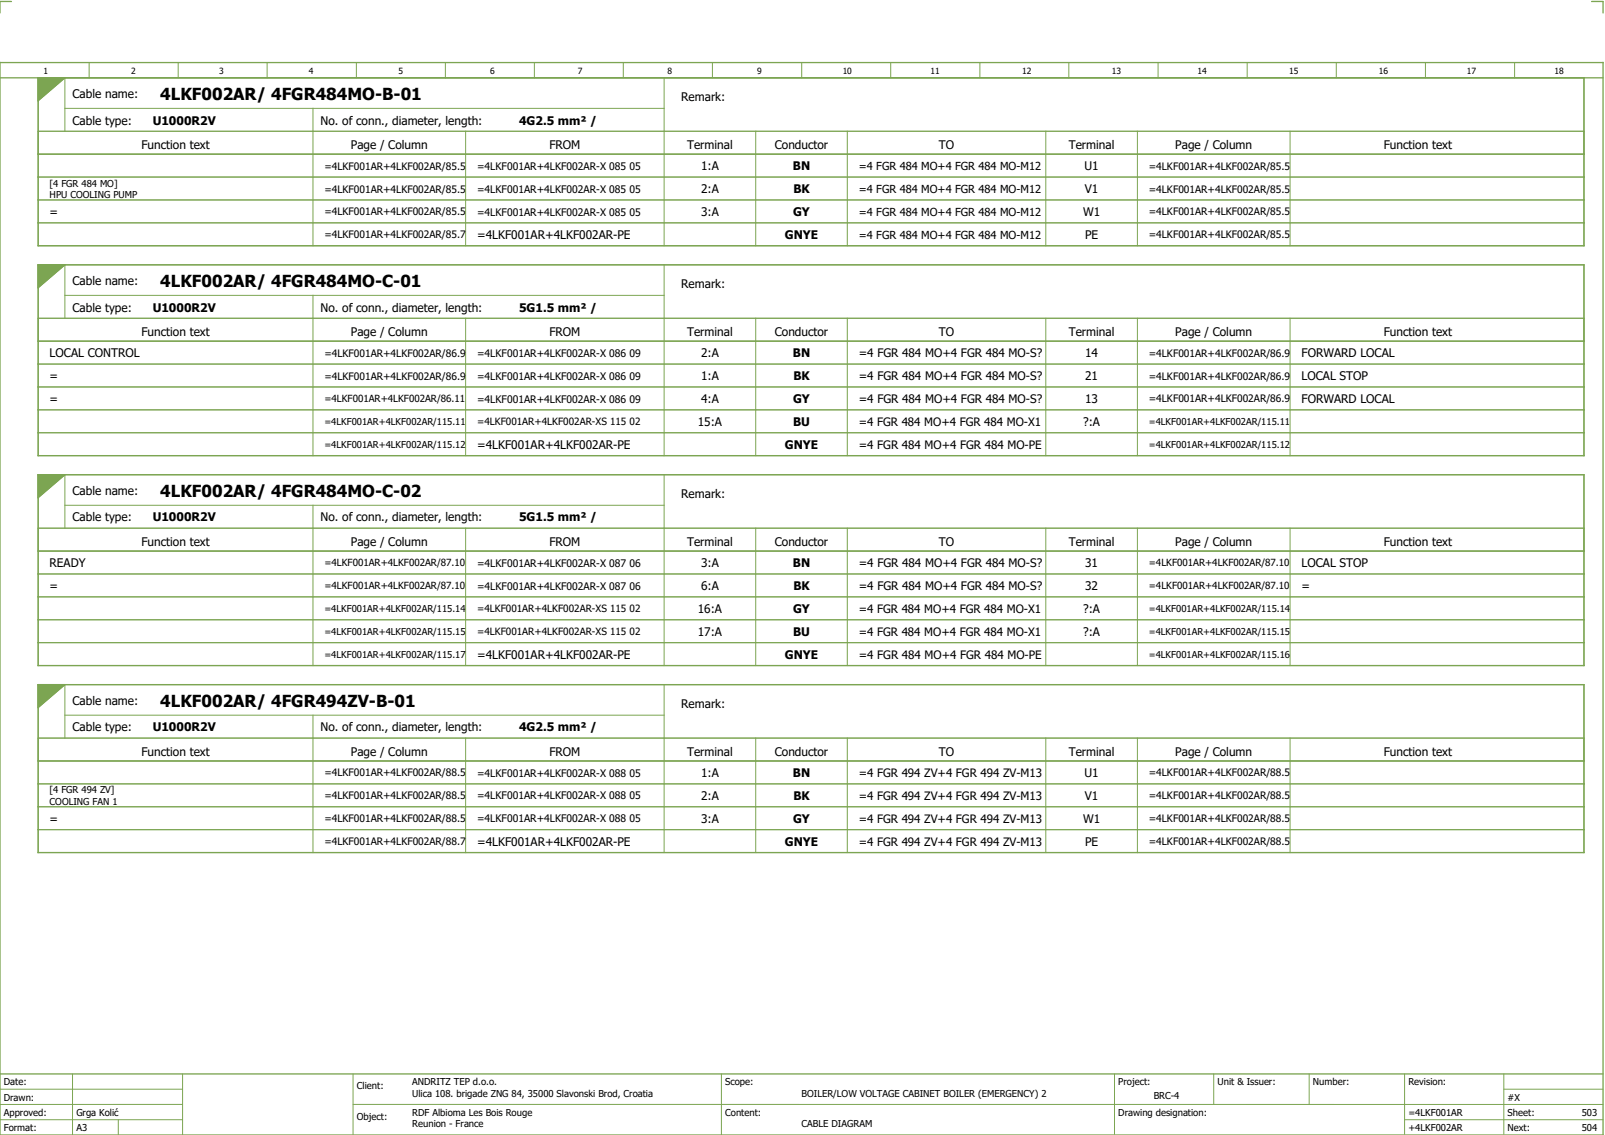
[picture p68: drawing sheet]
<svg xmlns="http://www.w3.org/2000/svg" width="421mm" height="297mm" viewBox="0 0 421 297" stroke-linecap="round" stroke-linejoin="round" font-family="sans-serif">
<defs><g id="words">
<g font-size="4.3">
<text x="42" y="26.1">4LKF002AR/ 4FGR484MO-B-01</text>
<text x="42" y="75.1">4LKF002AR/ 4FGR484MO-C-01</text>
<text x="42" y="130.1">4LKF002AR/ 4FGR484MO-C-02</text>
<text x="42" y="185.1">4LKF002AR/ 4FGR494ZV-B-01</text>
</g>
<g font-size="3.1">
<text x="19" y="25.6">Cable name:</text>
<text x="178.5" y="26.5">Remark:</text>
<text x="19" y="32.6">Cable type:</text>
<text x="40" y="32.6">U1000R2V</text>
<text x="84" y="32.6">No. of conn., diameter, length:</text>
<text x="136" y="32.6">4G2.5 mm² /</text>
<text x="37.1" y="39.1">Function text</text>
<text x="91.9" y="39.1">Page / Column</text>
<text x="143.9" y="39.1">FROM</text>
<text x="180" y="39.1">Terminal</text>
<text x="203" y="39.1">Conductor</text>
<text x="246" y="39.1">TO</text>
<text x="280" y="39.1">Terminal</text>
<text x="307.9" y="39.1">Page / Column</text>
<text x="362.5" y="39.1">Function text</text>
<text x="183.7" y="44.6">1:A</text>
<text x="207.7" y="44.6">BN</text>
<text x="284.1" y="44.6">U1</text>
<text x="183.7" y="50.6">2:A</text>
<text x="207.9" y="50.6">BK</text>
<text x="284.2" y="50.6">V1</text>
<text x="13" y="56.6">=</text>
<text x="183.7" y="56.6">3:A</text>
<text x="207.8" y="56.6">GY</text>
<text x="283.8" y="56.6">W1</text>
<text x="125" y="62.6">=4LKF001AR+4LKF002AR-PE</text>
<text x="205.7" y="62.6">GNYE</text>
<text x="284.3" y="62.6">PE</text>
<text x="19" y="74.6">Cable name:</text>
<text x="178.5" y="75.5">Remark:</text>
<text x="19" y="81.6">Cable type:</text>
<text x="40" y="81.6">U1000R2V</text>
<text x="84" y="81.6">No. of conn., diameter, length:</text>
<text x="136" y="81.6">5G1.5 mm² /</text>
<text x="37.1" y="88.1">Function text</text>
<text x="91.9" y="88.1">Page / Column</text>
<text x="143.9" y="88.1">FROM</text>
<text x="180" y="88.1">Terminal</text>
<text x="203" y="88.1">Conductor</text>
<text x="246" y="88.1">TO</text>
<text x="280" y="88.1">Terminal</text>
<text x="307.9" y="88.1">Page / Column</text>
<text x="362.5" y="88.1">Function text</text>
<text x="13" y="93.6">LOCAL CONTROL</text>
<text x="183.7" y="93.6">2:A</text>
<text x="207.7" y="93.6">BN</text>
<text x="225" y="93.6">=4 FGR 484 MO+4 FGR 484 MO-S?</text>
<text x="284.3" y="93.6">14</text>
<text x="341" y="93.6">FORWARD LOCAL</text>
<text x="13" y="99.6">=</text>
<text x="183.7" y="99.6">1:A</text>
<text x="207.9" y="99.6">BK</text>
<text x="225" y="99.6">=4 FGR 484 MO+4 FGR 484 MO-S?</text>
<text x="284.3" y="99.6">21</text>
<text x="341" y="99.6">LOCAL STOP</text>
<text x="13" y="105.6">=</text>
<text x="183.7" y="105.6">4:A</text>
<text x="207.8" y="105.6">GY</text>
<text x="225" y="105.6">=4 FGR 484 MO+4 FGR 484 MO-S?</text>
<text x="284.3" y="105.6">13</text>
<text x="341" y="105.6">FORWARD LOCAL</text>
<text x="182.8" y="111.6">15:A</text>
<text x="207.8" y="111.6">BU</text>
<text x="283.8" y="111.6">?:A</text>
<text x="125" y="117.6">=4LKF001AR+4LKF002AR-PE</text>
<text x="205.7" y="117.6">GNYE</text>
<text x="19" y="129.6">Cable name:</text>
<text x="178.5" y="130.5">Remark:</text>
<text x="19" y="136.6">Cable type:</text>
<text x="40" y="136.6">U1000R2V</text>
<text x="84" y="136.6">No. of conn., diameter, length:</text>
<text x="136" y="136.6">5G1.5 mm² /</text>
<text x="37.1" y="143.1">Function text</text>
<text x="91.9" y="143.1">Page / Column</text>
<text x="143.9" y="143.1">FROM</text>
<text x="180" y="143.1">Terminal</text>
<text x="203" y="143.1">Conductor</text>
<text x="246" y="143.1">TO</text>
<text x="280" y="143.1">Terminal</text>
<text x="307.9" y="143.1">Page / Column</text>
<text x="362.5" y="143.1">Function text</text>
<text x="13" y="148.6">READY</text>
<text x="183.7" y="148.6">3:A</text>
<text x="207.7" y="148.6">BN</text>
<text x="225" y="148.6">=4 FGR 484 MO+4 FGR 484 MO-S?</text>
<text x="284.3" y="148.6">31</text>
<text x="341" y="148.6">LOCAL STOP</text>
<text x="13" y="154.6">=</text>
<text x="183.7" y="154.6">6:A</text>
<text x="207.9" y="154.6">BK</text>
<text x="225" y="154.6">=4 FGR 484 MO+4 FGR 484 MO-S?</text>
<text x="284.3" y="154.6">32</text>
<text x="341" y="154.6">=</text>
<text x="182.8" y="160.6">16:A</text>
<text x="207.8" y="160.6">GY</text>
<text x="283.8" y="160.6">?:A</text>
<text x="182.8" y="166.6">17:A</text>
<text x="207.8" y="166.6">BU</text>
<text x="283.8" y="166.6">?:A</text>
<text x="125" y="172.6">=4LKF001AR+4LKF002AR-PE</text>
<text x="205.7" y="172.6">GNYE</text>
<text x="19" y="184.6">Cable name:</text>
<text x="178.5" y="185.5">Remark:</text>
<text x="19" y="191.6">Cable type:</text>
<text x="40" y="191.6">U1000R2V</text>
<text x="84" y="191.6">No. of conn., diameter, length:</text>
<text x="136" y="191.6">4G2.5 mm² /</text>
<text x="37.1" y="198.1">Function text</text>
<text x="91.9" y="198.1">Page / Column</text>
<text x="143.9" y="198.1">FROM</text>
<text x="180" y="198.1">Terminal</text>
<text x="183.7" y="203.6">1:A</text>
<text x="203" y="198.1">Conductor</text>
<text x="207.7" y="203.6">BN</text>
<text x="246" y="198.1">TO</text>
<text x="280" y="198.1">Terminal</text>
<text x="284.1" y="203.6">U1</text>
<text x="307.9" y="198.1">Page / Column</text>
<text x="362.5" y="198.1">Function text</text>
<text x="183.7" y="209.6">2:A</text>
<text x="207.9" y="209.6">BK</text>
<text x="284.2" y="209.6">V1</text>
<text x="13" y="215.6">=</text>
<text x="183.7" y="215.6">3:A</text>
<text x="207.8" y="215.6">GY</text>
<text x="283.8" y="215.6">W1</text>
<text x="125" y="221.6">=4LKF001AR+4LKF002AR-PE</text>
<text x="205.7" y="221.6">GNYE</text>
<text x="284.3" y="221.6">PE</text>
</g>
<g font-size="3">
<text x="225" y="111.6">=4 FGR 484 MO+4 FGR 484 MO-X1</text>
<text x="225" y="117.6">=4 FGR 484 MO+4 FGR 484 MO-PE</text>
<text x="225" y="160.6">=4 FGR 484 MO+4 FGR 484 MO-X1</text>
<text x="225" y="166.6">=4 FGR 484 MO+4 FGR 484 MO-X1</text>
<text x="225" y="172.6">=4 FGR 484 MO+4 FGR 484 MO-PE</text>
<text x="225" y="203.6">=4 FGR 494 ZV+4 FGR 494 ZV-M13</text>
<text x="225" y="209.6">=4 FGR 494 ZV+4 FGR 494 ZV-M13</text>
<text x="225" y="215.6">=4 FGR 494 ZV+4 FGR 494 ZV-M13</text>
<text x="225" y="221.6">=4 FGR 494 ZV+4 FGR 494 ZV-M13</text>
</g>
<g font-size="2.9">
<text x="225" y="44.5">=4 FGR 484 MO+4 FGR 484 MO-M12</text>
<text x="225" y="50.5">=4 FGR 484 MO+4 FGR 484 MO-M12</text>
<text x="225" y="56.5">=4 FGR 484 MO+4 FGR 484 MO-M12</text>
<text x="225" y="62.5">=4 FGR 484 MO+4 FGR 484 MO-M12</text>
</g>
<g font-size="2.7">
<text x="85" y="44.5">=4LKF001AR+4LKF002AR/85.5</text>
<text x="125" y="44.5">=4LKF001AR+4LKF002AR-X 085 05</text>
<text x="301" y="44.5">=4LKF001AR+4LKF002AR/85.5</text>
<text x="85" y="50.5">=4LKF001AR+4LKF002AR/85.5</text>
<text x="125" y="50.5">=4LKF001AR+4LKF002AR-X 085 05</text>
<text x="301" y="50.5">=4LKF001AR+4LKF002AR/85.5</text>
<text x="85" y="56.5">=4LKF001AR+4LKF002AR/85.5</text>
<text x="125" y="56.5">=4LKF001AR+4LKF002AR-X 085 05</text>
<text x="301" y="56.5">=4LKF001AR+4LKF002AR/85.5</text>
<text x="85" y="62.5">=4LKF001AR+4LKF002AR/85.7</text>
<text x="301" y="62.5">=4LKF001AR+4LKF002AR/85.5</text>
<text x="85" y="93.5">=4LKF001AR+4LKF002AR/86.9</text>
<text x="125" y="93.5">=4LKF001AR+4LKF002AR-X 086 09</text>
<text x="301" y="93.5">=4LKF001AR+4LKF002AR/86.9</text>
<text x="85" y="99.5">=4LKF001AR+4LKF002AR/86.9</text>
<text x="125" y="99.5">=4LKF001AR+4LKF002AR-X 086 09</text>
<text x="301" y="99.5">=4LKF001AR+4LKF002AR/86.9</text>
<text x="125" y="105.5">=4LKF001AR+4LKF002AR-X 086 09</text>
<text x="301" y="105.5">=4LKF001AR+4LKF002AR/86.9</text>
<text x="125" y="148.5">=4LKF001AR+4LKF002AR-X 087 06</text>
<text x="125" y="154.5">=4LKF001AR+4LKF002AR-X 087 06</text>
<text x="85" y="203.5">=4LKF001AR+4LKF002AR/88.5</text>
<text x="125" y="203.5">=4LKF001AR+4LKF002AR-X 088 05</text>
<text x="301" y="203.5">=4LKF001AR+4LKF002AR/88.5</text>
<text x="85" y="209.5">=4LKF001AR+4LKF002AR/88.5</text>
<text x="125" y="209.5">=4LKF001AR+4LKF002AR-X 088 05</text>
<text x="301" y="209.5">=4LKF001AR+4LKF002AR/88.5</text>
<text x="85" y="215.5">=4LKF001AR+4LKF002AR/88.5</text>
<text x="125" y="215.5">=4LKF001AR+4LKF002AR-X 088 05</text>
<text x="301" y="215.5">=4LKF001AR+4LKF002AR/88.5</text>
<text x="85" y="221.5">=4LKF001AR+4LKF002AR/88.7</text>
<text x="301" y="221.5">=4LKF001AR+4LKF002AR/88.5</text>
</g>
<g font-size="2.6">
<text x="85" y="105.4">=4LKF001AR+4LKF002AR/86.11</text>
<text x="125" y="111.4">=4LKF001AR+4LKF002AR-XS 115 02</text>
<text x="85" y="148.4">=4LKF001AR+4LKF002AR/87.10</text>
<text x="301" y="148.4">=4LKF001AR+4LKF002AR/87.10</text>
<text x="85" y="154.4">=4LKF001AR+4LKF002AR/87.10</text>
<text x="301" y="154.4">=4LKF001AR+4LKF002AR/87.10</text>
<text x="125" y="160.4">=4LKF001AR+4LKF002AR-XS 115 02</text>
<text x="125" y="166.4">=4LKF001AR+4LKF002AR-XS 115 02</text>
</g>
<g font-size="2.5">
<text x="13" y="48.9">[4 FGR 484 MO]</text>
<text x="13" y="51.9">HPU COOLING PUMP</text>
<text x="85" y="111.4">=4LKF001AR+4LKF002AR/115.11</text>
<text x="301" y="111.4">=4LKF001AR+4LKF002AR/115.11</text>
<text x="85" y="117.4">=4LKF001AR+4LKF002AR/115.12</text>
<text x="301" y="117.4">=4LKF001AR+4LKF002AR/115.12</text>
<text x="85" y="160.4">=4LKF001AR+4LKF002AR/115.14</text>
<text x="301" y="160.4">=4LKF001AR+4LKF002AR/115.14</text>
<text x="85" y="166.4">=4LKF001AR+4LKF002AR/115.15</text>
<text x="301" y="166.4">=4LKF001AR+4LKF002AR/115.15</text>
<text x="85" y="172.4">=4LKF001AR+4LKF002AR/115.17</text>
<text x="301" y="172.4">=4LKF001AR+4LKF002AR/115.16</text>
<text x="13" y="207.9">[4 FGR 494 ZV]</text>
<text x="13" y="210.9">COOLING FAN 1</text>
<text x="1" y="284.4">Date:</text>
<text x="93.5" y="285.4">Client:</text>
<text x="108" y="284.4">ANDRITZ TEP d.o.o.</text>
<text x="108" y="287.4">Ulica 108. brigade ZNG 84, 35000 Slavonski Brod, Croatia</text>
<text x="190" y="284.4">Scope:</text>
<text x="210" y="287.4">BOILER/LOW VOLTAGE CABINET BOILER (EMERGENCY) 2</text>
<text x="293" y="284.4">Project:</text>
<text x="302.3" y="287.9">BRC-4</text>
<text x="319" y="284.4">Unit &amp; Issuer:</text>
<text x="344" y="284.4">Number:</text>
<text x="369" y="284.4">Revision:</text>
<text x="1" y="288.4">Drawn:</text>
<text x="1" y="292.4">Approved:</text>
<text x="20" y="292.4">Grga Kolić</text>
<text x="93.5" y="293.4">Object:</text>
<text x="108" y="292.4">RDF Albioma Les Bois Rouge</text>
<text x="190" y="292.4">Content:</text>
<text x="293" y="292.4">Drawing designation:</text>
<text x="369" y="292.4">=4LKF001AR</text>
<text x="395" y="292.4">Sheet:</text>
<text x="395" y="288.4">#X</text>
<text x="414.4" y="292.4">503</text>
<text x="1" y="296.4">Format:</text>
<text x="20" y="296.4">A3</text>
<text x="108" y="295.4">Reunion - France</text>
<text x="210" y="295.4">CABLE DIAGRAM</text>
<text x="369" y="296.4">+4LKF002AR</text>
<text x="395" y="296.4">Next:</text>
<text x="414.4" y="296.4">504</text>
</g>
<g font-size="2.2">
<text x="11.4" y="19.4">1</text>
<text x="34.4" y="19.4">2</text>
<text x="57.4" y="19.4">3</text>
<text x="80.9" y="19.4">4</text>
<text x="104.4" y="19.4">5</text>
<text x="128.4" y="19.4">6</text>
<text x="151.4" y="19.4">7</text>
<text x="174.9" y="19.4">8</text>
<text x="198.4" y="19.4">9</text>
<text x="220.8" y="19.4">10</text>
<text x="243.8" y="19.4">11</text>
<text x="267.8" y="19.4">12</text>
<text x="291.3" y="19.4">13</text>
<text x="313.8" y="19.4">14</text>
<text x="337.8" y="19.4">15</text>
<text x="361.3" y="19.4">16</text>
<text x="384.3" y="19.4">17</text>
<text x="407.3" y="19.4">18</text>
</g>
</g></defs>
<g fill="none" stroke="#7ca552" stroke-width=".35">
<path d="M0 16.4h420v281h-420zM3 .4h-3v3M417 .4h3v3M0 20.4h420M10 20.4v44h405v-44M17 20.4l-7 6M10 69.4h405v50h-405zM17 69.4l-7 6M10 124.4h405v50h-405zM17 124.4l-7 6M10 179.4h405v44h-405zM17 179.4l-7 6"/>
<path d="M0 281.4h420"/>
</g>
<g fill="none" stroke="#7ca552" stroke-width=".26">
<path d="M23.4 16.5v4M46.7 16.4v4M70 16.4v4M93.4 16.4v4M116.7 16.5v4M140 16.4v4M163.3 16.4v4M186.7 16.4v4M210 16.4v4M233.4 16.4v4M256.7 16.4v4M280 16.5v4"/>
<path d="M303.4 16.4v4M326.8 16.4v4M350.1 16.4v4M373.5 16.4v4M396.8 16.4v4M10 34.4h405M10 20.4h405v44h-405zM17 28.4h157M17 20.4v14M82 28.4v12M122 34.4v6M174 20.4v20"/>
<path d="M198 34.4v6M222 34.4v6M274 34.4v6M298 34.4v6M338 34.4v6M10 40.4h405M10 46.4h405M10 52.4h405M10 58.4h405M82 40.5v5.9M82 46.5v5.9M82 52.5v5.9"/>
<path d="M82 58.5v5.9M122 40.5v5.9M122 46.5v5.9M122 52.5v5.9M122 58.5v5.9M174 40.5v5.9M174 46.5v5.9M174 52.5v5.9M174 58.5v5.9M198 40.5v5.9M198 46.5v5.9M198 52.5v5.9"/>
<path d="M198 58.5v5.9M222 40.5v5.9M222 46.5v5.9M222 52.5v5.9M222 58.5v5.9M274 40.5v5.9M274 46.5v5.9M274 52.5v5.9M274 58.5v5.9M298 40.5v5.9M298 46.5v5.9M298 52.5v5.9"/>
<path d="M298 58.5v5.9M338 40.5v5.9M338 46.5v5.9M338 52.5v5.9M338 58.5v5.9M10 69.4h405v50h-405zM17 69.4v14M17 77.4h157M82 77.4v12M174 69.4v20M10 83.4h405M10 89.4h405"/>
<path d="M10 95.4h405M82 89.5v5.9M82 95.5v5.9M122 83.4v6M122 89.5v5.9M122 95.5v5.9M174 89.5v5.9M174 95.5v5.9M198 83.4v6M198 89.5v5.9M198 95.5v5.9M222 83.4v6"/>
<path d="M222 89.5v5.9M222 95.5v5.9M274 83.4v6M274 89.5v5.9M274 95.5v5.9M298 83.4v6M298 89.5v5.9M298 95.5v5.9M338 83.4v6M338 89.5v5.9M338 95.5v5.9M10 101.4h405"/>
<path d="M10 107.4h405M10 113.4h405M82 101.5v5.9M82 107.5v5.9M82 113.5v5.9M122 101.5v5.9M122 107.5v5.9M122 113.5v5.9M174 101.5v5.9M174 107.5v5.9M174 113.5v5.9M198 101.5v5.9"/>
<path d="M198 107.5v5.9M198 113.5v5.9M222 101.5v5.9M222 107.5v5.9M222 113.5v5.9M274 101.5v5.9M274 107.5v5.9M274 113.5v5.9M298 101.5v5.9M298 107.5v5.9M298 113.5v5.9M338 101.5v5.9"/>
<path d="M338 107.5v5.9M338 113.5v5.9M10 124.4h405v50h-405zM10 138.4h405M17 124.4v14M17 132.4h157M82 132.4v12M122 138.4v6M174 124.4v20M198 138.4v6M222 138.4v6M274 138.4v6"/>
<path d="M298 138.4v6M338 138.4v6M10 144.4h405M10 150.4h405M10 156.4h405M82 144.5v5.9M82 150.5v5.9M82 156.5v5.9M122 144.5v5.9M122 150.5v5.9M122 156.5v5.9M174 144.5v5.9"/>
<path d="M174 150.5v5.9M174 156.5v5.9M198 144.5v5.9M198 150.5v5.9M198 156.5v5.9M222 144.5v5.9M222 150.5v5.9M222 156.5v5.9M274 144.5v5.9M274 150.5v5.9M274 156.5v5.9M298 144.5v5.9"/>
<path d="M298 150.5v5.9M298 156.5v5.9M338 144.5v5.9M338 150.5v5.9M338 156.5v5.9M10 179.4h405v44h-405zM10 162.4h405M10 168.4h405M17 179.4v14M82 162.5v5.9M82 168.5v5.9M122 162.5v5.9"/>
<path d="M122 168.5v5.9M174 162.5v5.9M174 168.5v5.9M174 179.4v20M198 162.5v5.9M198 168.5v5.9M222 162.5v5.9M222 168.5v5.9M274 162.5v5.9M274 168.5v5.9M298 162.5v5.9M298 168.5v5.9"/>
<path d="M338 162.5v5.9M338 168.5v5.9M10 193.4h405M10 199.4h405M17 187.4h157M82 187.4v12M82 199.5v5.9M122 193.4v6M122 199.5v5.9M174 199.5v5.9M198 193.4v6M198 199.5v5.9"/>
<path d="M222 193.4v6M222 199.5v5.9M274 193.4v6M274 199.5v5.9M298 193.4v6M298 199.5v5.9M338 193.4v6M338 199.5v5.9M10 205.4h405M10 211.4h405M10 217.4h405M82 205.5v5.9"/>
<path d="M82 211.5v5.9M82 217.5v5.9M122 205.5v5.9M122 211.5v5.9M122 217.5v5.9M174 205.5v5.9M174 211.5v5.9M174 217.5v5.9M198 205.5v5.9M198 211.5v5.9M198 217.5v5.9M222 205.5v5.9"/>
<path d="M222 211.5v5.9M222 217.5v5.9M274 205.5v5.9M274 211.5v5.9M274 217.5v5.9M298 205.5v5.9M298 211.5v5.9M298 217.5v5.9M338 205.5v5.9M338 211.5v5.9M338 217.5v5.9M0 285.4h47.8"/>
<path d="M0 293.4h47.8M19 281.4v16M31 293.4v4M47.8 281.4v16M47.8 289.4h-47.8M92.5 281.4v16M92.5 289.4h327.5M189 281.4v16M292 281.4v15.8M318 281.4v8M343 281.4v8M368 281.4v15.8"/>
<path d="M368 293.4h52M394 285.4h26M394 281.4v15.8"/>
</g>
<g fill="#7ca552" stroke="#7ca552" stroke-width=".26">
<path d="M10 20.4h7l-7 6z"/>
<path d="M10 69.4h7l-7 6z"/>
<path d="M10 124.4h7l-7 6z"/>
<path d="M10 179.4h7l-7 6z"/>
</g>
<use href="#words"/>
</svg>
